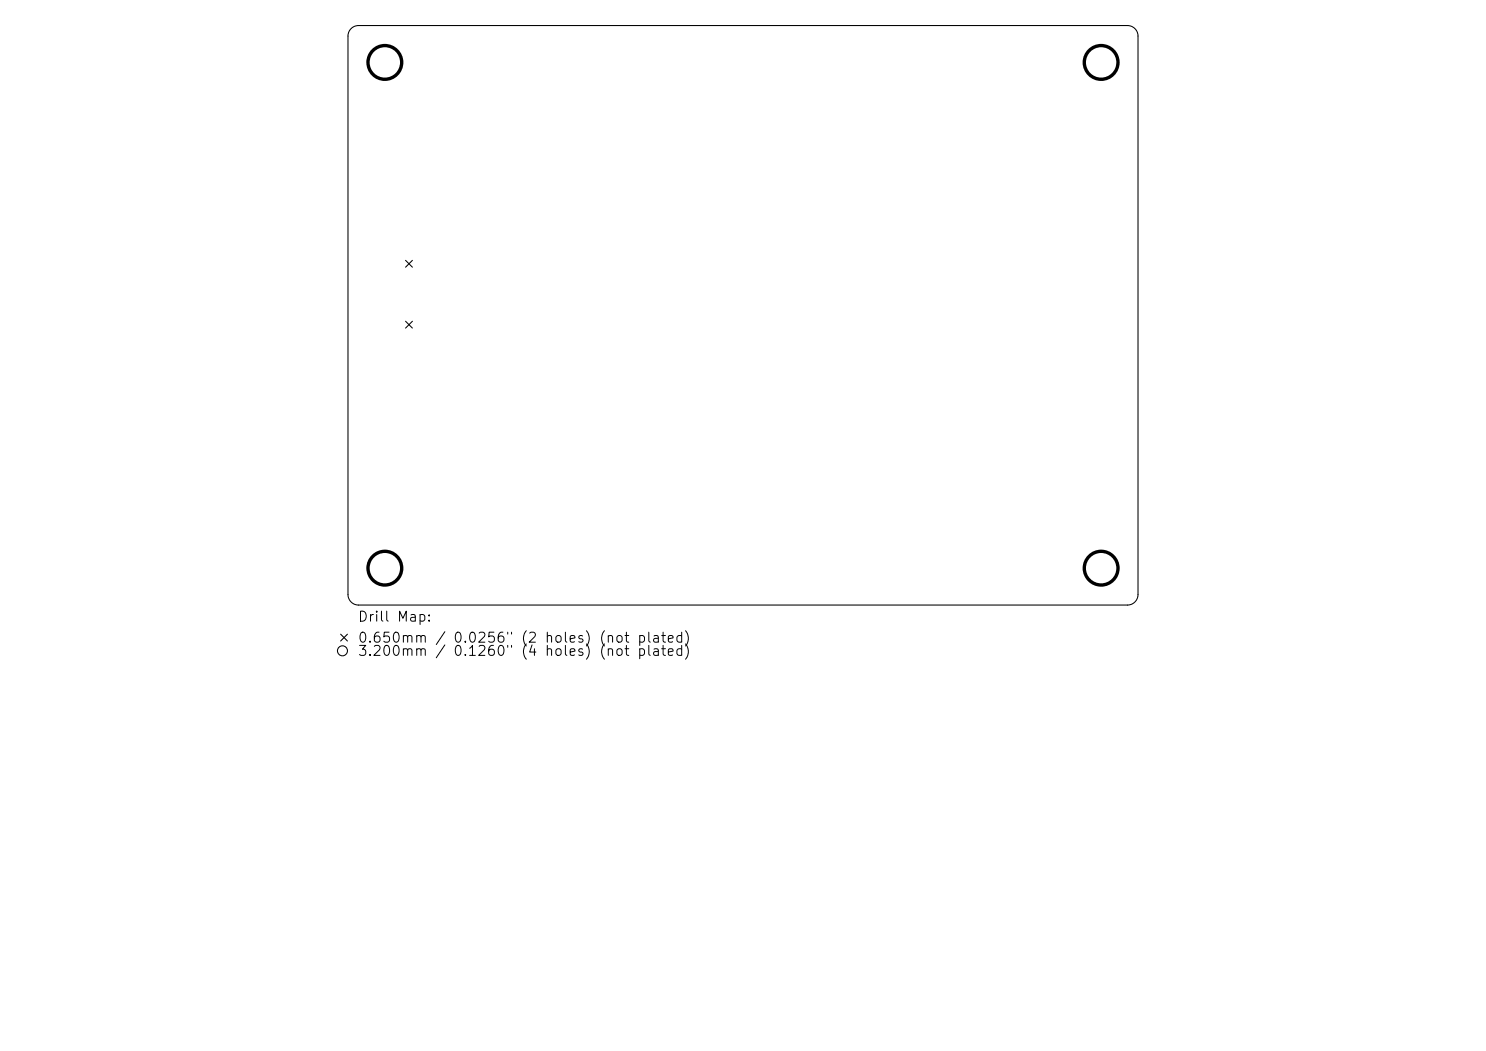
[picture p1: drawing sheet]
<svg xmlns="http://www.w3.org/2000/svg" width="297mm" height="210mm" viewBox="0 0 297 210" stroke-linecap="round" stroke-linejoin="round" font-family="sans-serif">
<defs><g id="words">
<g font-size="2">
<text x="71.4" y="124.7">Drill Map:</text>
<text x="71.4" y="128.9">0.650mm / 0.0256&quot; (2 holes) (not plated)</text>
<text x="71.4" y="131.6">3.200mm / 0.1260&quot; (4 holes) (not plated)</text>
</g>
</g></defs>
<g fill="none" stroke="#000" stroke-width=".21">
<path d="M70.2 5.7l.7-.5 .8-.1h153.6a2.11 2.11 0 0 1 2.2 2.1v111.6a2.11 2.11 0 0 1-2.2 2.1h-153.6a2.11 2.11 0 0 1-2.1-2.1v-111.6l.1-.7zM81.1 52l1.3 1.4M82.4 52l-1.3 1.4M81.1 64.2l1.3 1.4M82.4 64.2l-1.3 1.4M68.1 126.7l1.3 1.4M69.4 126.7l-1.3 1.4"/>
<circle cx="68.4" cy="130" r="1"/>
</g>
<g fill="none" stroke="#000" stroke-width=".67">
<circle cx="76.9" cy="12.5" r="3.4"/>
<circle cx="220.1" cy="12.5" r="3.4"/>
<circle cx="76.9" cy="113.5" r="3.4"/>
<circle cx="220.1" cy="113.5" r="3.4"/>
</g>
<use href="#words"/>
</svg>
